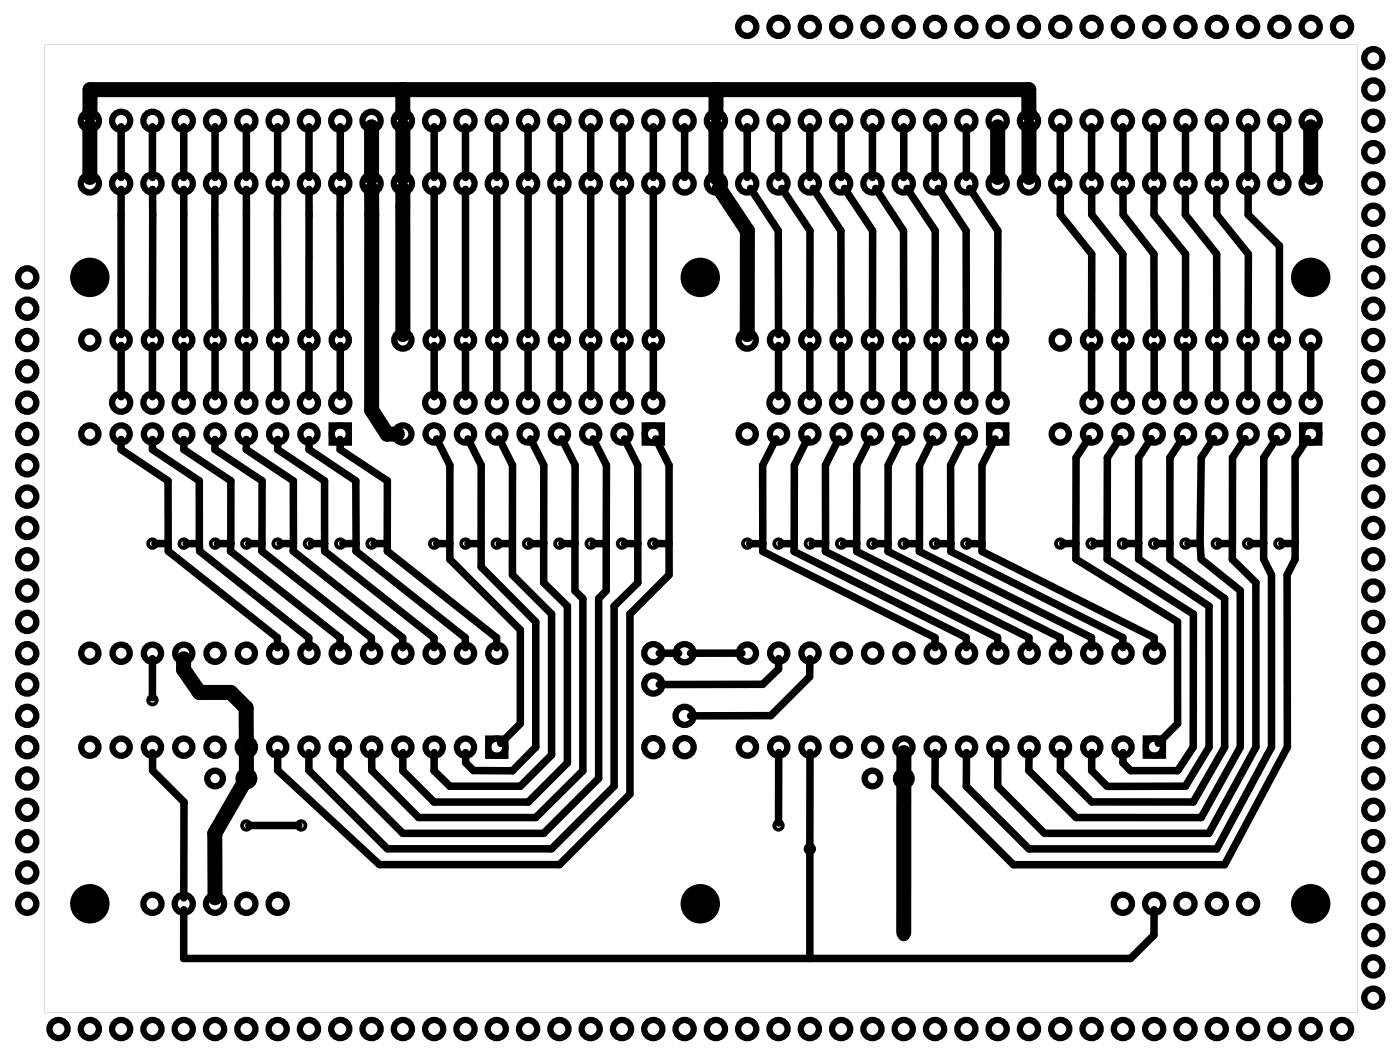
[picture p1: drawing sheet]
<svg xmlns="http://www.w3.org/2000/svg" width="114mm" height="86mm" viewBox="0 0 114 86" stroke-linecap="round" stroke-linejoin="round" font-family="sans-serif">
<path d="M3.6 3.6v78.5h106.5v-78.5zM3.6 3.6h106.5v78.5h-106.5z" fill="#000"/>
<g fill="none" stroke="#000" stroke-width=".3">
<circle cx="12.4" cy="56.8" r=".35"/>
<circle cx="12.4" cy="44.1" r=".35"/>
<circle cx="14.9" cy="44.1" r=".35"/>
<circle cx="17.4" cy="44.1" r=".35"/>
<circle cx="20" cy="44.1" r=".35"/>
<circle cx="22.5" cy="44.1" r=".35"/>
<circle cx="25.1" cy="44.1" r=".35"/>
<circle cx="27.6" cy="44.1" r=".35"/>
<circle cx="30.1" cy="44.1" r=".35"/>
<circle cx="35.2" cy="44.1" r=".35"/>
<circle cx="37.8" cy="44.1" r=".35"/>
<circle cx="40.3" cy="44.1" r=".35"/>
<circle cx="42.8" cy="44.1" r=".35"/>
<circle cx="45.4" cy="44.1" r=".35"/>
<circle cx="47.9" cy="44.1" r=".35"/>
<circle cx="50.5" cy="44.1" r=".35"/>
<circle cx="53" cy="44.1" r=".35"/>
<circle cx="60.6" cy="44.1" r=".35"/>
<circle cx="63.2" cy="44.1" r=".35"/>
<circle cx="65.7" cy="44.1" r=".35"/>
<circle cx="68.2" cy="44.1" r=".35"/>
<circle cx="70.8" cy="44.1" r=".35"/>
<circle cx="73.3" cy="44.1" r=".35"/>
<circle cx="75.9" cy="44.1" r=".35"/>
<circle cx="78.4" cy="44.1" r=".35"/>
<circle cx="86" cy="44.1" r=".35"/>
<circle cx="88.6" cy="44.1" r=".35"/>
<circle cx="91.1" cy="44.1" r=".35"/>
<circle cx="93.6" cy="44.1" r=".35"/>
<circle cx="96.2" cy="44.1" r=".35"/>
<circle cx="98.7" cy="44.1" r=".35"/>
<circle cx="101.3" cy="44.1" r=".35"/>
<circle cx="103.8" cy="44.1" r=".35"/>
<circle cx="20" cy="66.9" r=".35"/>
<circle cx="24.4" cy="66.9" r=".35"/>
<circle cx="63.2" cy="66.9" r=".35"/>
<circle cx="65.7" cy="68.9" r=".35"/>
<circle cx="73.3" cy="75.8" r=".35"/>
</g>
<g fill="none" stroke="#000" stroke-width=".51">
<path d="M26.9 34.5h1.4v1.4h-1.4zM52.3 34.5h1.4v1.4h-1.4zM80.3 34.5h1.3v1.4h-1.3zM105.7 34.5h1.3v1.4h-1.3zM39.6 59.9h1.4v1.4h-1.4zM93 59.9h1.4v1.4h-1.4z"/>
<circle cx="7.3" cy="9.8" r=".74"/>
<circle cx="7.3" cy="14.9" r=".74"/>
<circle cx="9.8" cy="9.8" r=".74"/>
<circle cx="9.8" cy="14.9" r=".74"/>
<circle cx="12.4" cy="9.8" r=".74"/>
<circle cx="12.4" cy="14.9" r=".74"/>
<circle cx="14.9" cy="9.8" r=".74"/>
<circle cx="14.9" cy="14.9" r=".74"/>
<circle cx="17.4" cy="9.8" r=".74"/>
<circle cx="17.4" cy="14.9" r=".74"/>
<circle cx="20" cy="14.9" r=".74"/>
<circle cx="20" cy="9.8" r=".74"/>
<circle cx="22.5" cy="9.8" r=".74"/>
<circle cx="22.5" cy="14.9" r=".74"/>
<circle cx="25.1" cy="14.9" r=".74"/>
<circle cx="25.1" cy="9.8" r=".74"/>
<circle cx="27.6" cy="9.8" r=".74"/>
<circle cx="27.6" cy="14.9" r=".74"/>
<circle cx="30.1" cy="9.8" r=".74"/>
<circle cx="30.1" cy="14.9" r=".74"/>
<circle cx="32.7" cy="9.8" r=".74"/>
<circle cx="32.7" cy="14.9" r=".74"/>
<circle cx="35.2" cy="14.9" r=".74"/>
<circle cx="35.2" cy="9.8" r=".74"/>
<circle cx="37.8" cy="14.9" r=".74"/>
<circle cx="37.8" cy="9.8" r=".74"/>
<circle cx="40.3" cy="9.8" r=".74"/>
<circle cx="40.3" cy="14.9" r=".74"/>
<circle cx="42.8" cy="14.9" r=".74"/>
<circle cx="42.8" cy="9.8" r=".74"/>
<circle cx="45.4" cy="14.9" r=".74"/>
<circle cx="45.4" cy="9.8" r=".74"/>
<circle cx="47.9" cy="14.9" r=".74"/>
<circle cx="47.9" cy="9.8" r=".74"/>
<circle cx="50.5" cy="14.9" r=".74"/>
<circle cx="50.5" cy="9.8" r=".74"/>
<circle cx="53" cy="14.9" r=".74"/>
<circle cx="53" cy="9.8" r=".74"/>
<circle cx="55.5" cy="14.9" r=".74"/>
<circle cx="55.5" cy="9.8" r=".74"/>
<circle cx="58.1" cy="9.8" r=".74"/>
<circle cx="58.1" cy="14.9" r=".74"/>
<circle cx="60.6" cy="2.2" r=".74"/>
<circle cx="60.6" cy="14.9" r=".74"/>
<circle cx="60.6" cy="9.8" r=".74"/>
<circle cx="63.2" cy="2.2" r=".74"/>
<circle cx="63.2" cy="9.8" r=".74"/>
<circle cx="63.2" cy="14.9" r=".74"/>
<circle cx="65.7" cy="2.2" r=".74"/>
<circle cx="65.7" cy="9.8" r=".74"/>
<circle cx="65.7" cy="14.9" r=".74"/>
<circle cx="68.2" cy="2.2" r=".74"/>
<circle cx="68.2" cy="9.8" r=".74"/>
<circle cx="68.2" cy="14.9" r=".74"/>
<circle cx="70.8" cy="2.2" r=".74"/>
<circle cx="70.8" cy="9.8" r=".74"/>
<circle cx="70.8" cy="14.9" r=".74"/>
<circle cx="73.3" cy="2.2" r=".74"/>
<circle cx="73.3" cy="14.9" r=".74"/>
<circle cx="73.3" cy="9.8" r=".74"/>
<circle cx="75.9" cy="2.2" r=".74"/>
<circle cx="75.9" cy="9.8" r=".74"/>
<circle cx="75.9" cy="14.9" r=".74"/>
<circle cx="78.4" cy="2.2" r=".74"/>
<circle cx="78.4" cy="14.9" r=".74"/>
<circle cx="78.4" cy="9.8" r=".74"/>
<circle cx="80.9" cy="2.2" r=".74"/>
<circle cx="80.9" cy="9.8" r=".74"/>
<circle cx="80.9" cy="14.9" r=".74"/>
<circle cx="83.5" cy="2.2" r=".74"/>
<circle cx="83.5" cy="14.9" r=".74"/>
<circle cx="83.5" cy="9.8" r=".74"/>
<circle cx="86" cy="2.2" r=".74"/>
<circle cx="86" cy="9.8" r=".74"/>
<circle cx="86" cy="14.9" r=".74"/>
<circle cx="88.6" cy="2.2" r=".74"/>
<circle cx="88.6" cy="9.8" r=".74"/>
<circle cx="88.6" cy="14.9" r=".74"/>
<circle cx="91.1" cy="2.2" r=".74"/>
<circle cx="91.1" cy="9.8" r=".74"/>
<circle cx="91.1" cy="14.9" r=".74"/>
<circle cx="93.6" cy="2.2" r=".74"/>
<circle cx="93.6" cy="9.8" r=".74"/>
<circle cx="93.6" cy="14.9" r=".74"/>
<circle cx="96.2" cy="2.2" r=".74"/>
<circle cx="96.2" cy="9.8" r=".74"/>
<circle cx="96.2" cy="14.9" r=".74"/>
<circle cx="98.7" cy="2.2" r=".74"/>
<circle cx="98.7" cy="9.8" r=".74"/>
<circle cx="98.7" cy="14.9" r=".74"/>
<circle cx="101.3" cy="2.2" r=".74"/>
<circle cx="101.3" cy="9.8" r=".74"/>
<circle cx="101.3" cy="14.9" r=".74"/>
<circle cx="103.8" cy="2.2" r=".74"/>
<circle cx="103.8" cy="9.8" r=".74"/>
<circle cx="103.8" cy="14.9" r=".74"/>
<circle cx="106.3" cy="2.2" r=".74"/>
<circle cx="106.3" cy="9.8" r=".74"/>
<circle cx="106.3" cy="14.9" r=".74"/>
<circle cx="108.9" cy="2.2" r=".74"/>
<circle cx="111.4" cy="14.9" r=".74"/>
<circle cx="111.4" cy="17.4" r=".74"/>
<circle cx="111.4" cy="20" r=".74"/>
<circle cx="111.4" cy="9.8" r=".74"/>
<circle cx="111.4" cy="12.3" r=".74"/>
<circle cx="111.4" cy="4.7" r=".74"/>
<circle cx="111.4" cy="7.3" r=".74"/>
<circle cx="2.2" cy="35.2" r=".74"/>
<circle cx="2.2" cy="32.7" r=".74"/>
<circle cx="2.2" cy="37.7" r=".74"/>
<circle cx="2.2" cy="30.1" r=".74"/>
<circle cx="2.2" cy="27.6" r=".74"/>
<circle cx="2.2" cy="22.5" r=".74"/>
<circle cx="2.2" cy="25" r=".74"/>
<circle cx="7.3" cy="35.2" r=".7"/>
<circle cx="7.3" cy="27.6" r=".7"/>
<circle cx="9.8" cy="32.7" r=".74"/>
<circle cx="9.8" cy="35.2" r=".7"/>
<circle cx="9.8" cy="27.6" r=".7"/>
<circle cx="12.4" cy="32.7" r=".74"/>
<circle cx="12.4" cy="35.2" r=".7"/>
<circle cx="12.4" cy="27.6" r=".7"/>
<circle cx="14.9" cy="32.7" r=".74"/>
<circle cx="14.9" cy="35.2" r=".7"/>
<circle cx="14.9" cy="27.6" r=".7"/>
<circle cx="17.4" cy="32.7" r=".74"/>
<circle cx="17.4" cy="35.2" r=".7"/>
<circle cx="17.4" cy="27.6" r=".7"/>
<circle cx="20" cy="32.7" r=".74"/>
<circle cx="20" cy="35.2" r=".7"/>
<circle cx="20" cy="27.6" r=".7"/>
<circle cx="22.5" cy="32.7" r=".74"/>
<circle cx="22.5" cy="35.2" r=".7"/>
<circle cx="22.5" cy="27.6" r=".7"/>
<circle cx="25.1" cy="32.7" r=".74"/>
<circle cx="25.1" cy="35.2" r=".7"/>
<circle cx="25.1" cy="27.6" r=".7"/>
<circle cx="27.6" cy="32.7" r=".74"/>
<circle cx="27.6" cy="35.2" r=".7"/>
<circle cx="27.6" cy="27.6" r=".7"/>
<circle cx="32.7" cy="35.2" r=".7"/>
<circle cx="32.7" cy="27.6" r=".7"/>
<circle cx="35.2" cy="32.7" r=".74"/>
<circle cx="35.2" cy="35.2" r=".7"/>
<circle cx="35.2" cy="27.6" r=".7"/>
<circle cx="37.8" cy="32.7" r=".74"/>
<circle cx="37.8" cy="35.2" r=".7"/>
<circle cx="37.8" cy="27.6" r=".7"/>
<circle cx="40.3" cy="32.7" r=".74"/>
<circle cx="40.3" cy="35.2" r=".7"/>
<circle cx="40.3" cy="27.6" r=".7"/>
<circle cx="42.8" cy="32.7" r=".74"/>
<circle cx="42.8" cy="35.2" r=".7"/>
<circle cx="42.8" cy="27.6" r=".7"/>
<circle cx="45.4" cy="32.7" r=".74"/>
<circle cx="45.4" cy="35.2" r=".7"/>
<circle cx="45.4" cy="27.6" r=".7"/>
<circle cx="47.9" cy="32.7" r=".74"/>
<circle cx="47.9" cy="35.2" r=".7"/>
<circle cx="47.9" cy="27.6" r=".7"/>
<circle cx="50.5" cy="32.7" r=".74"/>
<circle cx="50.5" cy="35.2" r=".7"/>
<circle cx="50.5" cy="27.6" r=".7"/>
<circle cx="53" cy="32.7" r=".74"/>
<circle cx="53" cy="35.2" r=".7"/>
<circle cx="53" cy="27.6" r=".7"/>
<circle cx="60.6" cy="35.2" r=".7"/>
<circle cx="60.6" cy="27.6" r=".7"/>
<circle cx="63.2" cy="32.7" r=".74"/>
<circle cx="63.2" cy="35.2" r=".7"/>
<circle cx="63.2" cy="27.6" r=".7"/>
<circle cx="65.7" cy="32.7" r=".74"/>
<circle cx="65.7" cy="35.2" r=".7"/>
<circle cx="65.7" cy="27.6" r=".7"/>
<circle cx="68.2" cy="32.7" r=".74"/>
<circle cx="68.2" cy="35.2" r=".7"/>
<circle cx="68.2" cy="27.6" r=".7"/>
<circle cx="70.8" cy="32.7" r=".74"/>
<circle cx="70.8" cy="35.2" r=".7"/>
<circle cx="70.8" cy="27.6" r=".7"/>
<circle cx="73.3" cy="32.7" r=".74"/>
<circle cx="73.3" cy="35.2" r=".7"/>
<circle cx="73.3" cy="27.6" r=".7"/>
<circle cx="75.9" cy="32.7" r=".74"/>
<circle cx="75.9" cy="35.2" r=".7"/>
<circle cx="75.9" cy="27.6" r=".7"/>
<circle cx="78.4" cy="32.7" r=".74"/>
<circle cx="78.4" cy="35.2" r=".7"/>
<circle cx="78.4" cy="27.6" r=".7"/>
<circle cx="80.9" cy="32.7" r=".74"/>
<circle cx="80.9" cy="35.2" r=".7"/>
<circle cx="80.9" cy="27.6" r=".7"/>
<circle cx="86" cy="35.2" r=".7"/>
<circle cx="86" cy="27.6" r=".7"/>
<circle cx="88.6" cy="32.7" r=".74"/>
<circle cx="88.6" cy="35.2" r=".7"/>
<circle cx="88.6" cy="27.6" r=".7"/>
<circle cx="91.1" cy="32.7" r=".74"/>
<circle cx="91.1" cy="35.2" r=".7"/>
<circle cx="91.1" cy="27.6" r=".7"/>
<circle cx="93.6" cy="32.7" r=".74"/>
<circle cx="93.6" cy="35.2" r=".7"/>
<circle cx="93.6" cy="27.6" r=".7"/>
<circle cx="96.2" cy="32.7" r=".74"/>
<circle cx="96.2" cy="35.2" r=".7"/>
<circle cx="96.2" cy="27.6" r=".7"/>
<circle cx="98.7" cy="32.7" r=".74"/>
<circle cx="98.7" cy="35.2" r=".7"/>
<circle cx="98.7" cy="27.6" r=".7"/>
<circle cx="101.3" cy="32.7" r=".74"/>
<circle cx="101.3" cy="35.2" r=".7"/>
<circle cx="101.3" cy="27.6" r=".7"/>
<circle cx="103.8" cy="32.7" r=".74"/>
<circle cx="103.8" cy="35.2" r=".7"/>
<circle cx="103.8" cy="27.6" r=".7"/>
<circle cx="106.3" cy="32.7" r=".74"/>
<circle cx="106.3" cy="35.2" r=".7"/>
<circle cx="106.3" cy="27.6" r=".7"/>
<circle cx="111.4" cy="22.5" r=".74"/>
<circle cx="111.4" cy="25" r=".74"/>
<circle cx="111.4" cy="27.6" r=".74"/>
<circle cx="111.4" cy="30.1" r=".74"/>
<circle cx="111.4" cy="32.7" r=".74"/>
<circle cx="111.4" cy="35.2" r=".74"/>
<circle cx="111.4" cy="37.7" r=".74"/>
<circle cx="2.2" cy="40.3" r=".74"/>
<circle cx="2.2" cy="42.8" r=".74"/>
<circle cx="2.2" cy="47.9" r=".74"/>
<circle cx="2.2" cy="55.5" r=".74"/>
<circle cx="2.2" cy="58.1" r=".74"/>
<circle cx="2.2" cy="53" r=".74"/>
<circle cx="2.2" cy="45.4" r=".74"/>
<circle cx="2.2" cy="50.4" r=".74"/>
<circle cx="7.3" cy="53" r=".7"/>
<circle cx="9.8" cy="53" r=".7"/>
<circle cx="12.4" cy="53" r=".7"/>
<circle cx="14.9" cy="53" r=".7"/>
<circle cx="17.4" cy="53" r=".7"/>
<circle cx="20" cy="53" r=".7"/>
<circle cx="22.5" cy="53" r=".7"/>
<circle cx="25.1" cy="53" r=".7"/>
<circle cx="27.6" cy="53" r=".7"/>
<circle cx="30.1" cy="53" r=".7"/>
<circle cx="32.7" cy="53" r=".7"/>
<circle cx="35.2" cy="53" r=".7"/>
<circle cx="37.8" cy="53" r=".7"/>
<circle cx="40.3" cy="53" r=".7"/>
<circle cx="53" cy="55.5" r=".74"/>
<circle cx="53" cy="53" r=".74"/>
<circle cx="55.5" cy="58.1" r=".74"/>
<circle cx="55.5" cy="53" r=".74"/>
<circle cx="60.6" cy="53" r=".7"/>
<circle cx="63.2" cy="53" r=".7"/>
<circle cx="65.7" cy="53" r=".7"/>
<circle cx="68.3" cy="53" r=".7"/>
<circle cx="70.8" cy="53" r=".7"/>
<circle cx="73.3" cy="53" r=".7"/>
<circle cx="75.9" cy="53" r=".7"/>
<circle cx="78.4" cy="53" r=".7"/>
<circle cx="81" cy="53" r=".7"/>
<circle cx="83.5" cy="53" r=".7"/>
<circle cx="86" cy="53" r=".7"/>
<circle cx="88.6" cy="53" r=".7"/>
<circle cx="91.1" cy="53" r=".7"/>
<circle cx="93.7" cy="53" r=".7"/>
<circle cx="111.4" cy="55.5" r=".74"/>
<circle cx="111.4" cy="40.3" r=".74"/>
<circle cx="111.4" cy="53" r=".74"/>
<circle cx="111.4" cy="45.4" r=".74"/>
<circle cx="111.4" cy="58.1" r=".74"/>
<circle cx="111.4" cy="42.8" r=".74"/>
<circle cx="111.4" cy="47.9" r=".74"/>
<circle cx="111.4" cy="50.4" r=".74"/>
<circle cx="2.2" cy="65.7" r=".74"/>
<circle cx="2.2" cy="68.2" r=".74"/>
<circle cx="2.2" cy="70.8" r=".74"/>
<circle cx="2.2" cy="73.3" r=".74"/>
<circle cx="2.2" cy="63.1" r=".74"/>
<circle cx="2.2" cy="60.6" r=".74"/>
<circle cx="7.3" cy="60.6" r=".7"/>
<circle cx="9.8" cy="60.6" r=".7"/>
<circle cx="12.4" cy="73.3" r=".74"/>
<circle cx="12.4" cy="60.6" r=".7"/>
<circle cx="14.9" cy="73.3" r=".74"/>
<circle cx="14.9" cy="60.6" r=".7"/>
<circle cx="17.4" cy="73.3" r=".74"/>
<circle cx="17.4" cy="60.6" r=".7"/>
<circle cx="17.4" cy="63.1" r=".64"/>
<circle cx="20" cy="73.3" r=".74"/>
<circle cx="20" cy="60.6" r=".7"/>
<circle cx="20" cy="63.1" r=".64"/>
<circle cx="22.5" cy="73.3" r=".74"/>
<circle cx="22.5" cy="60.6" r=".7"/>
<circle cx="25.1" cy="60.6" r=".7"/>
<circle cx="27.6" cy="60.6" r=".7"/>
<circle cx="30.1" cy="60.6" r=".7"/>
<circle cx="32.7" cy="60.6" r=".7"/>
<circle cx="35.2" cy="60.6" r=".7"/>
<circle cx="37.8" cy="60.6" r=".7"/>
<circle cx="40.3" cy="60.6" r=".7"/>
<circle cx="53" cy="60.6" r=".74"/>
<circle cx="55.5" cy="60.6" r=".74"/>
<circle cx="60.6" cy="60.6" r=".7"/>
<circle cx="63.2" cy="60.6" r=".7"/>
<circle cx="65.7" cy="60.6" r=".7"/>
<circle cx="68.3" cy="60.6" r=".7"/>
<circle cx="70.8" cy="63.1" r=".64"/>
<circle cx="70.8" cy="60.6" r=".7"/>
<circle cx="73.3" cy="63.1" r=".64"/>
<circle cx="73.3" cy="60.6" r=".7"/>
<circle cx="75.9" cy="60.6" r=".7"/>
<circle cx="78.4" cy="60.6" r=".7"/>
<circle cx="81" cy="60.6" r=".7"/>
<circle cx="83.5" cy="60.6" r=".7"/>
<circle cx="86" cy="60.6" r=".7"/>
<circle cx="88.6" cy="60.6" r=".7"/>
<circle cx="91.1" cy="73.3" r=".74"/>
<circle cx="91.1" cy="60.6" r=".7"/>
<circle cx="93.6" cy="73.3" r=".74"/>
<circle cx="93.7" cy="60.6" r=".7"/>
<circle cx="96.2" cy="73.3" r=".74"/>
<circle cx="98.7" cy="73.3" r=".74"/>
<circle cx="101.3" cy="73.3" r=".74"/>
<circle cx="111.4" cy="73.3" r=".74"/>
<circle cx="111.4" cy="70.8" r=".74"/>
<circle cx="111.4" cy="78.4" r=".74"/>
<circle cx="111.4" cy="60.6" r=".74"/>
<circle cx="111.4" cy="68.2" r=".74"/>
<circle cx="111.4" cy="63.1" r=".74"/>
<circle cx="111.4" cy="65.7" r=".74"/>
<circle cx="111.4" cy="75.8" r=".74"/>
<circle cx="4.7" cy="83.5" r=".74"/>
<circle cx="7.3" cy="83.5" r=".74"/>
<circle cx="9.8" cy="83.5" r=".74"/>
<circle cx="12.4" cy="83.5" r=".74"/>
<circle cx="14.9" cy="83.5" r=".74"/>
<circle cx="17.4" cy="83.5" r=".74"/>
<circle cx="20" cy="83.5" r=".74"/>
<circle cx="22.5" cy="83.5" r=".74"/>
<circle cx="25.1" cy="83.5" r=".74"/>
<circle cx="27.6" cy="83.5" r=".74"/>
<circle cx="30.1" cy="83.5" r=".74"/>
<circle cx="32.7" cy="83.5" r=".74"/>
<circle cx="35.2" cy="83.5" r=".74"/>
<circle cx="37.8" cy="83.5" r=".74"/>
<circle cx="40.3" cy="83.5" r=".74"/>
<circle cx="42.8" cy="83.5" r=".74"/>
<circle cx="45.4" cy="83.5" r=".74"/>
<circle cx="47.9" cy="83.5" r=".74"/>
<circle cx="50.5" cy="83.5" r=".74"/>
<circle cx="53" cy="83.5" r=".74"/>
<circle cx="55.5" cy="83.5" r=".74"/>
<circle cx="58.1" cy="83.5" r=".74"/>
<circle cx="60.6" cy="83.5" r=".74"/>
<circle cx="63.2" cy="83.5" r=".74"/>
<circle cx="65.7" cy="83.5" r=".74"/>
<circle cx="68.2" cy="83.5" r=".74"/>
<circle cx="70.8" cy="83.5" r=".74"/>
<circle cx="73.3" cy="83.5" r=".74"/>
<circle cx="75.9" cy="83.5" r=".74"/>
<circle cx="78.4" cy="83.5" r=".74"/>
<circle cx="80.9" cy="83.5" r=".74"/>
<circle cx="83.5" cy="83.5" r=".74"/>
<circle cx="86" cy="83.5" r=".74"/>
<circle cx="88.6" cy="83.5" r=".74"/>
<circle cx="91.1" cy="83.5" r=".74"/>
<circle cx="93.6" cy="83.5" r=".74"/>
<circle cx="96.2" cy="83.5" r=".74"/>
<circle cx="98.7" cy="83.5" r=".74"/>
<circle cx="101.3" cy="83.5" r=".74"/>
<circle cx="103.8" cy="83.5" r=".74"/>
<circle cx="106.3" cy="83.5" r=".74"/>
<circle cx="108.9" cy="83.5" r=".74"/>
<circle cx="111.4" cy="80.9" r=".74"/>
</g>
<g fill="#000">
<circle cx="7.3" cy="22.5" r="1.6"/>
<circle cx="56.8" cy="22.5" r="1.6"/>
<circle cx="106.3" cy="22.5" r="1.6"/>
<circle cx="7.3" cy="73.3" r="1.6"/>
<circle cx="56.8" cy="73.3" r="1.6"/>
<circle cx="106.3" cy="73.3" r="1.6"/>
</g>
<g fill="none" stroke="#000" stroke-width=".61">
<path d="M9.8 15.4v11.7M9.8 10.3v4.1M12.4 10.3v4.1M12.4 15.4v11.7M14.9 10.3v4.1M14.9 15.4v11.7M17.4 15.4v11.7M17.4 10.3v4.1M20 10.3v4.1M20 15.4v11.7M22.5 15.4v11.7M22.5 10.3v4.1"/>
<path d="M25.1 10.3v4.1M25.1 15.4v11.7M27.6 15.4v11.7M27.6 10.3v4.1M35.2 10.3v4.1M35.2 15.4v11.7M37.8 10.3v4.1M37.8 15.4v11.7M40.3 10.3v4.1M40.3 15.4v11.7M42.8 10.3v4.1M42.8 15.4v11.7"/>
<path d="M45.4 10.3v4.1M45.4 15.4v11.7M47.9 10.3v4.1M47.9 15.4v11.7M50.5 10.3v4.1M50.5 15.4v11.7M53 10.3v4.1M53 15.4v11.7M55.5 10.3v4.1M60.6 10.3v4.1M60.9 15.3l2.2 3.4 .1 8.4M63.2 10.3v4.1"/>
<path d="M63.4 15.3l2.3 3.4v8.4M65.7 10.3v4.1M66 15.3l2.2 3.4v8.4M68.2 10.3v4.1M68.5 15.3l2.3 3.4v8.4M70.8 10.3v4.1M71.1 15.3l2.2 3.4v8.4M73.3 10.3v4.1M73.6 15.3l2.3 3.4v8.4M75.9 10.3v4.1M76.1 15.3l2.3 3.4v8.4M78.4 10.3v4.1"/>
<path d="M78.7 15.3l2.3 3.4v8.4M86 10.3v4.1M86 15.4v2l2.6 3.2v6.5M88.6 10.3v4.1M88.6 15.4v2l2.5 3.2v6.5M91.1 10.3v4.1M91.1 15.4v2l2.5 3.2v6.5M93.6 15.4v2l2.6 3.2v6.5M93.6 10.3v4.1M96.2 15.4v2l2.5 3.2v6.5M96.2 10.3v4.1M98.7 15.4v2l2.6 3.2v6.5"/>
<path d="M98.7 10.3v4.1M101.3 10.3v4.1M101.3 15.4v2l2.5 2.5v7.2M103.8 10.3v4.1M9.8 35.6v.9l3.8 2.5v5.1M9.8 28v4.2M12.4 28v4.2M12.4 35.6v.9l3.8 2.5v5.1M14.9 28v4.2M14.9 35.6v.9l3.8 2.5v5.1M17.4 35.6v.9l3.9 2.5v5.1M17.4 28v4.2"/>
<path d="M20 35.6v.9l3.8 2.5v5.1M20 28v4.2M22.5 28v4.2M22.5 35.6v.9l3.8 2.5v5.1M25.1 28v4.2M25.1 35.6v.9l3.8 2.5v5.1M27.6 35.6v.9l3.8 2.5v5.1M27.6 28v4.2M35.2 28v4.2M35.4 35.6l1.1 2.1v7.7l5.7 5.7v7.6l-1.6 1.6M37.8 28v4.2M38 35.6l1 2.1v6.4"/>
<path d="M40.3 28v4.2M40.5 35.6l1.1 2.1v6.4M42.8 28v4.2M43 35.6l1.1 2.1v6.4M45.4 28v4.2M45.6 35.6l1.1 2.1v10.2l.6 .6v14l-3.8 3.8h-9.5l-3.8-3.8v-1.5M47.9 28v4.2M48.1 35.6l1.1 2.1v10.2l-.6 .6v14.6l-4.5 4.5h-11.4l-5.1-5.1v-1.5M50.5 28v4.2M50.7 35.6l1 2.1v6.4M53 28v4.2M53.2 35.6l1.1 2.1v6.4"/>
<path d="M63 35.6l-1.1 2.1v6.4M63.2 28v4.2M65.5 35.6l-1 2.1-.1 6.4M65.7 28v4.2M68.1 35.6l-1.1 2.1v6.4M68.2 28v4.2M70.6 35.6l-1.1 2.1v6.4M70.8 28v4.2M73.1 35.6l-1 2.1v6.4M73.3 28v4.2M75.7 35.6l-1.1 2.1v6.4M75.9 28v4.2"/>
<path d="M78.2 35.6l-1.1 2.1 .1 6.4M78.4 28v4.2M80.7 35.6l-1 2.1v6.4M80.9 28v4.2M88.3 35.6l-1 1.5v8.2l8.2 5.1v8.3l-1.5 1.6M88.6 28v4.2M90.9 35.6l-1.1 1.5v7M91.1 28v4.2M93.4 35.6l-1 1.5v8.2l5.7 3.9v11.4l-1.9 3.2h-6.4l-1.2-1.3v-1.5M93.6 28v4.2M95.9 35.6l-1 1.5v8.2l4.5 3.2v12.1l-2.6 4.4h-8.2l-2.6-2.5v-1.5M96.2 28v4.2"/>
<path d="M98.5 35.6l-1 1.5-.1 7M98.7 28v4.2M101 35.6l-1 1.5v7M101.3 28v4.2M103.6 35.6l-1.1 1.5v8.2l.7 1.3v14l-4.5 8.2h-15.2l-5.1-5v-2.8M103.8 28v4.2M106.1 35.6l-1 1.5v7M106.3 28v4.2M12.4 53.4v3.2M13.6 44.1h-1M13.6 44.1l.1 .6 8.8 7v.8M16.2 44.1h-1.1"/>
<path d="M16.2 44.1v.6l8.9 7v.8M18.7 44.1h-1.1M18.7 44.1v.6l8.9 7v.8M21.3 44.1h-1.1M21.3 44.1l-.1 .6 8.9 7v.8M23.8 44.1h-1.1M23.8 44.1v.6l8.9 7v.8M26.3 44.1v.6l8.9 7v.8M26.3 44.1h-1M28.9 44.1h-1.1M28.9 44.1v.6l8.9 7v.8M31.4 44.1h-1.1"/>
<path d="M31.4 44.1v.6l8.9 7v.8M35.4 44.1h1.1M38 44.1h1M39 44.1v1.9l4.5 4.4v10.2l-1.9 1.9h-3.2l-.6-.6v-.9M40.5 44.1h1.1M41.6 44.1v2.5l3.2 3.2v11.4l-2.6 2.6h-5.7l-1.3-1.3v-1.5M43 44.1h1.1M44.1 44.1v3.2l1.9 1.9v12.7l-3.1 3.1h-7.7l-2.5-2.5v-1.5M45.6 44.1h1.1M48.1 44.1h1.1M50.7 44.1h1M51.7 44.1l.1 3.2-2 1.9v14.6l-5 5h-13.4l-6.3-6.3v-1.5"/>
<path d="M53.2 44.1h1.1M53.5 53h1.6M54.3 44.1v2.5l-3.2 3.2v14.6l-5.7 5.7h-14.6l-8.3-7.6v-1.5M60.2 53h-4.2M60.8 44.1h1.1M61.9 44.1v.6l14 7v.8M63.2 53.4v.9l-1.3 1.2h-8.4M63.4 44.1h1M64.4 44.1v.6l14 7v.8M65.7 53.4v1.5l-3.2 3.1-6.5 .1M65.9 44.1h1.1M67 44.1v.6l13.9 7 .1 .8"/>
<path d="M68.4 44.1h1.1M69.5 44.1v.6l14 7v.8M71 44.1h1.1M72.1 44.1v.6l13.9 7v.8M73.5 44.1h1.1M74.6 44.1v.6l14 7v.8M76.1 44.1h1.1M77.2 44.1v.6l13.9 7v.8M78.6 44.1h1.1M79.7 44.1v.6l13.9 7 .1 .8M87.3 44.1h-1.1M89.8 44.1h-1"/>
<path d="M89.8 44.1v1.2l7 4.5v10.8l-1.2 1.9h-3.9l-.6-.6v-.9M92.4 44.1h-1.1M94.9 44.1h-1.1M97.4 44.1l.1 1.2 3.1 2.6v12.7l-3.1 5.7h-10.2l-3.8-3.8v-1.5M97.4 44.1h-1M100 44.1h-1.1M100 44.1v1.3l1.9 1.9v13.3l-3.8 7h-13.3l-3.8-3.8v-2.8M102.5 44.1h-1M105.1 44.1h-1.1M105.1 44.1v1.3l-.7 1.2 .1 14-5.1 9.5h-17.2l-6.3-6.3v-2.8M12.4 61v1.5l2.5 2.5v7.8M14.9 73.8v3.9h76.8l1.9-1.9v-2"/>
<path d="M20.2 66.9h4M63.2 61v5.7M65.7 69.1v8.6M65.7 61v7.7"/>
</g>
<g fill="none" stroke="#000" stroke-width="1.2">
<path d="M7.3 10.3v4.1M7.3 9.3v-2h76.2v2M30.1 10.3v4.1M30.2 15.4v17.9l1.2 1.9h.8M32.7 7.3v2M32.7 15.4v11.7M32.7 10.3v4.1M58.1 10.3v4.1M58.1 7.3v2M58.4 15.3l2.2 3.4v8.4M80.9 10.3v4.1M83.5 10.3v4.1"/>
<path d="M106.3 10.3v4.1M14.9 53.4v.9l1.3 1.9h2.5l1.3 1.2v2.8M19.8 63.5l-2.4 4.1v5.2M20 61v1.8M73.3 63.5v12.1M73.3 61v1.8"/>
</g>
</svg>
